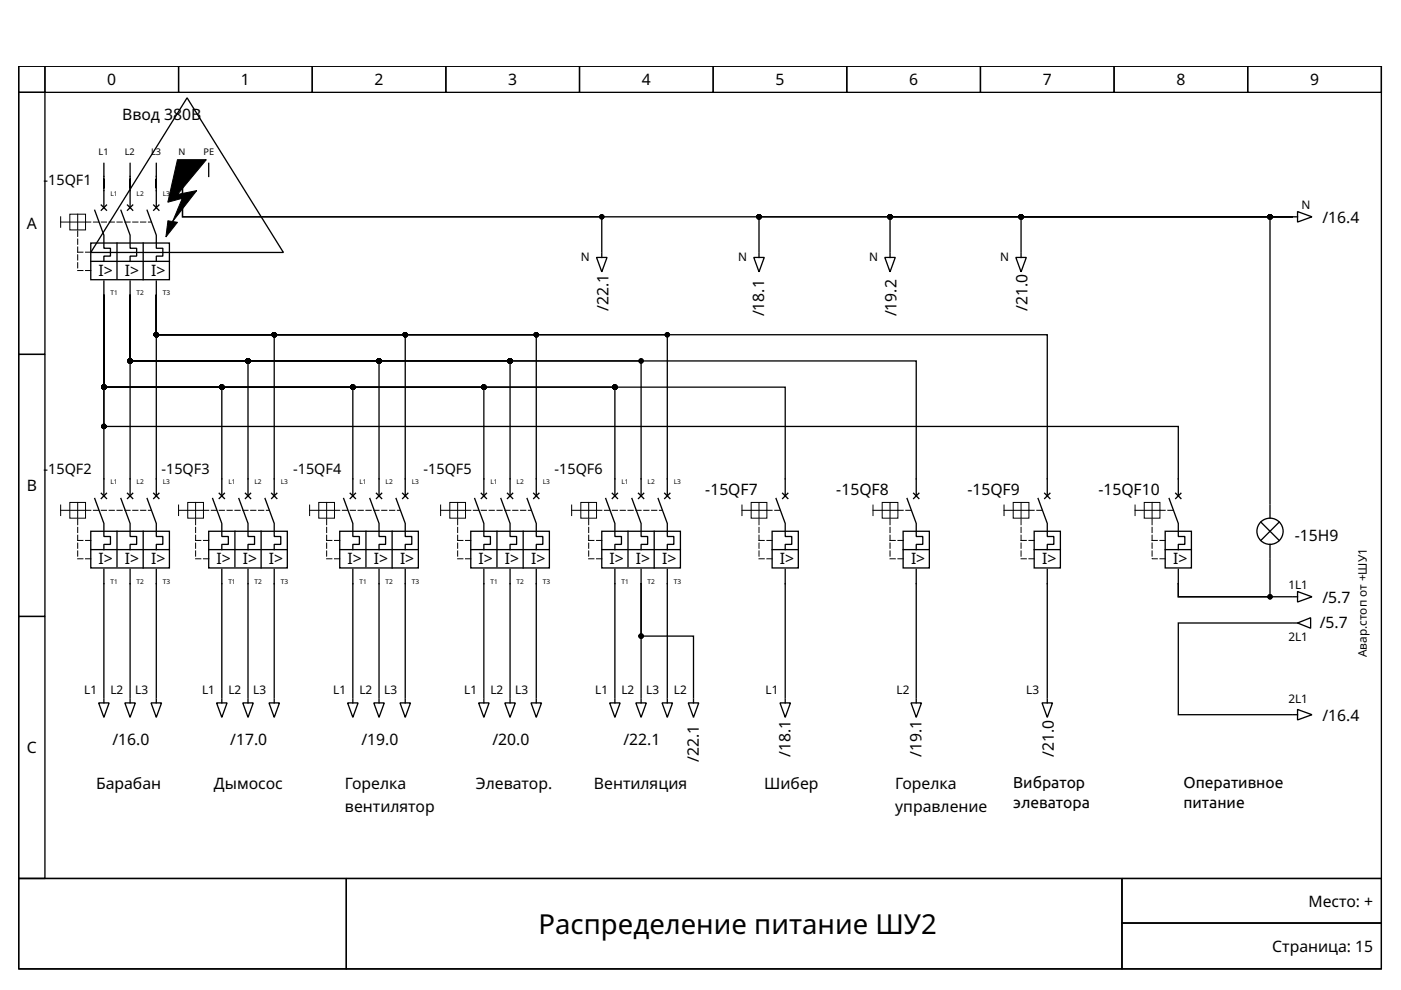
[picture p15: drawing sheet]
<svg xmlns="http://www.w3.org/2000/svg" width="297mm" height="210mm" viewBox="0 0 297 210" stroke-linecap="round" stroke-linejoin="round" font-family="sans-serif">
<defs><g id="words">
<text font-size="5.8" x="114.2" y="198.1">Распределение питание ШУ2</text>
<g font-size="3.3">
<text x="22.7" y="18.1">0</text>
<text x="51.1" y="18.1">1</text>
<text x="79.4" y="18.1">2</text>
<text x="107.7" y="18.1">3</text>
<text x="136.1" y="18.1">4</text>
<text x="164.4" y="18.1">5</text>
<text x="192.8" y="18.1">6</text>
<text x="221.1" y="18.1">7</text>
<text x="249.4" y="18.1">8</text>
<text x="277.8" y="18.1">9</text>
<text x="25.9" y="25.5">Ввод 380В</text>
<text x="280.4" y="47.2">/16.4</text>
<text x="5.7" y="48.6">A</text>
<text x="20.9" y="58.5">I&gt;</text>
<text x="26.5" y="58.5">I&gt;</text>
<text x="32" y="58.5">I&gt;</text>
<text x="129" y="66" transform="rotate(-90 129 66)">/22.1</text>
<text x="217.9" y="66" transform="rotate(-90 217.9 66)">/21.0</text>
<text x="162" y="67.1" transform="rotate(-90 162 67.1)">/18.1</text>
<text x="190.1" y="67.1" transform="rotate(-90 190.1 67.1)">/19.2</text>
<text x="5.7" y="104.2">B</text>
<text x="149.5" y="104.9">-15QF7</text>
<text x="177.3" y="104.9">-15QF8</text>
<text x="205.1" y="104.9">-15QF9</text>
<text x="232.9" y="104.9">-15QF10</text>
<text x="20.9" y="119.6">I&gt;</text>
<text x="26.5" y="119.6">I&gt;</text>
<text x="32" y="119.6">I&gt;</text>
<text x="45.9" y="119.6">I&gt;</text>
<text x="51.5" y="119.6">I&gt;</text>
<text x="57" y="119.6">I&gt;</text>
<text x="73.7" y="119.6">I&gt;</text>
<text x="79.3" y="119.6">I&gt;</text>
<text x="84.8" y="119.6">I&gt;</text>
<text x="101.5" y="119.6">I&gt;</text>
<text x="107" y="119.6">I&gt;</text>
<text x="112.6" y="119.6">I&gt;</text>
<text x="129.3" y="119.6">I&gt;</text>
<text x="134.8" y="119.6">I&gt;</text>
<text x="140.4" y="119.6">I&gt;</text>
<text x="165.4" y="119.6">I&gt;</text>
<text x="193.2" y="119.6">I&gt;</text>
<text x="220.9" y="119.6">I&gt;</text>
<text x="248.7" y="119.6">I&gt;</text>
<text x="274.5" y="114.7">-15H9</text>
<text x="280.4" y="127.8">/5.7</text>
<text x="279.8" y="133.2">/5.7</text>
<text x="280.4" y="152.8">/16.4</text>
<text x="5.7" y="159.7">C</text>
<text x="23.8" y="157.9">/16.0</text>
<text x="48.8" y="157.9">/17.0</text>
<text x="76.6" y="157.9">/19.0</text>
<text x="104.4" y="157.9">/20.0</text>
<text x="132.2" y="157.9">/22.1</text>
<text x="148.1" y="161.5" transform="rotate(-90 148.1 161.5)">/22.1</text>
<text x="167.6" y="160.4" transform="rotate(-90 167.6 160.4)">/18.1</text>
<text x="195.4" y="160.4" transform="rotate(-90 195.4 160.4)">/19.1</text>
<text x="223.4" y="160.4" transform="rotate(-90 223.4 160.4)">/21.0</text>
<text x="20.4" y="167.4">Барабан</text>
<text x="45.4" y="167.4">Дымосос</text>
<text x="73.1" y="167.4">Горелка</text>
<text x="100.9" y="167.4">Элеватор.</text>
<text x="125.9" y="167.4">Вентиляция</text>
<text x="162" y="167.4">Шибер</text>
<text x="189.8" y="167.4">Горелка</text>
<text x="214.8" y="167.1">Вибратор</text>
<text x="250.9" y="167.1">Оперативное</text>
<text x="73.1" y="172.1">вентилятор</text>
<text x="189.8" y="172.1">управление</text>
<text x="214.8" y="171.3">элеватора</text>
<text x="250.9" y="171.3">питание</text>
<text x="277.4" y="192.2">Место: +</text>
<text x="269.7" y="201.8">Страница: 15</text>
</g>
<g font-size="3.1">
<text x="9.2" y="39.3">-</text>
<text x="10.2" y="39.3">15QF1</text>
<text x="9.2" y="100.4">-</text>
<text x="10.2" y="100.4">15QF2</text>
<text x="34.2" y="100.4">-15QF3</text>
<text x="62.2" y="100.4">-15QF4</text>
<text x="89.8" y="100.4">-15QF5</text>
<text x="117.6" y="100.4">-15QF6</text>
</g>
<g font-size="2.5">
<text x="275.9" y="44.3">N</text>
<text x="123.1" y="55.4">N</text>
<text x="156.5" y="55.4">N</text>
<text x="184.3" y="55.4">N</text>
<text x="212" y="55.4">N</text>
<text x="273.2" y="124.9">1L1</text>
<text x="273.2" y="136">2L1</text>
<text x="289.8" y="139.3" transform="rotate(-90 289.8 139.3)">Авар.стоп от +ШУ1</text>
<text x="17.9" y="147.1">L1</text>
<text x="23.4" y="147.1">L2</text>
<text x="28.7" y="147.1">L3</text>
<text x="42.9" y="147.1">L1</text>
<text x="48.4" y="147.1">L2</text>
<text x="53.7" y="147.1">L3</text>
<text x="70.6" y="147.1">L1</text>
<text x="76.2" y="147.1">L2</text>
<text x="81.5" y="147.1">L3</text>
<text x="98.4" y="147.1">L1</text>
<text x="104" y="147.1">L2</text>
<text x="109.3" y="147.1">L3</text>
<text x="126.2" y="147.1">L1</text>
<text x="131.8" y="147.1">L2</text>
<text x="137" y="147.1">L3</text>
<text x="142.9" y="147.1">L2</text>
<text x="162.3" y="147.1">L1</text>
<text x="190.1" y="147.1">L2</text>
<text x="217.6" y="147.1">L3</text>
<text x="273.2" y="149">2L1</text>
</g>
<g font-size="1.9">
<text x="20.9" y="33">L1</text>
<text x="26.5" y="33">L2</text>
<text x="32" y="33">L3</text>
<text x="37.9" y="33">N</text>
<text x="43.1" y="33">PE</text>
</g>
<g font-size="1.4">
<text x="23.4" y="41.5">L1</text>
<text x="29" y="41.5">L2</text>
<text x="34.5" y="41.5">L3</text>
<text x="23.4" y="62.6">T1</text>
<text x="29" y="62.6">T2</text>
<text x="34.5" y="62.6">T3</text>
<text x="23.4" y="102.6">L1</text>
<text x="29" y="102.6">L2</text>
<text x="34.5" y="102.6">L3</text>
<text x="48.4" y="102.6">L1</text>
<text x="54" y="102.6">L2</text>
<text x="59.5" y="102.6">L3</text>
<text x="76.2" y="102.6">L1</text>
<text x="81.8" y="102.6">L2</text>
<text x="87.3" y="102.6">L3</text>
<text x="104" y="102.6">L1</text>
<text x="109.5" y="102.6">L2</text>
<text x="115.1" y="102.6">L3</text>
<text x="131.8" y="102.6">L1</text>
<text x="137.3" y="102.6">L2</text>
<text x="142.9" y="102.6">L3</text>
<text x="23.4" y="123.8">T1</text>
<text x="29" y="123.8">T2</text>
<text x="34.5" y="123.8">T3</text>
<text x="48.4" y="123.8">T1</text>
<text x="54" y="123.8">T2</text>
<text x="59.5" y="123.8">T3</text>
<text x="76.2" y="123.8">T1</text>
<text x="81.8" y="123.8">T2</text>
<text x="87.3" y="123.8">T3</text>
<text x="104" y="123.8">T1</text>
<text x="109.5" y="123.8">T2</text>
<text x="115.1" y="123.8">T3</text>
<text x="131.8" y="123.8">T1</text>
<text x="137.3" y="123.8">T2</text>
<text x="142.9" y="123.8">T3</text>
</g>
</g></defs>
<g fill="none" stroke="#000" stroke-width=".28">
<path d="M4 14h288.9v172.3h-288.9zM4 14h5.5v5.6h-5.5zM4 19.6h5.5v55.5h-5.5zM9.5 14h28.4v5.6h-28.4zM37.9 14h28.3v5.6h-28.3zM66.2 14h28.3v5.6h-28.3zM94.5 14h28.4v5.6h-28.4zM122.9 14h28.3v5.6h-28.3zM151.2 14h28.3v5.6h-28.3zM179.5 14h28.4v5.6h-28.4zM207.9 14h28.3v5.6h-28.3zM236.2 14h28.3v5.6h-28.3z"/>
<path d="M264.5 14h28.4v5.6h-28.4zM22 34.6v9.4M27.6 34.6v9.4M33.1 34.6v9.4M38.7 37.4v8.6h88.9v7.5M38.7 37.4v8.6h235.3M38.7 34.6v2.8M39.7 20.7l20.4 32.8h-40.9zM44.2 34.6v2.8M19.2 51.5h16.7v7.8h-16.7zM19.2 55.4h16.7M20.1 44.6l1.9 5.3v2.7h1.4v1.7h-1.4v1.1"/>
<path d="M21.5 43.5l1.1 1.1M22 59.6v3M22.6 43.5l-1.1 1.1M24.8 51.5v7.5M25.6 44.6l2 5.3v2.7h1.4v1.7h-1.4v1.1M27 43.5l1.1 1.1M27.6 59.6v3M28.1 43.5l-1.1 1.1M30.4 51.5v7.8M31.2 44.6l1.9 5.3v2.7h1.4v1.7h-1.4v1.1M32.6 43.5l1.1 1.1M33.1 59.6v3"/>
<path d="M33.7 43.5l-1.1 1.1M126.5 54.6h2.2l-1.1 3zM127.6 53.7v.9M159.8 54.6h2.2l-1.1 3zM160.9 53.7v.9M187.6 54.6h2.2l-1.1 3zM188.7 53.7v.9M215.4 54.6h2.2l-1.1 3zM216.5 53.7v.9M274 46h-113.1v7.5M274 46h-57.5v7.5M274 46h-4.7v60.8"/>
<path d="M274 46h-85.3v7.5M274.3 46h.8M275.1 44.9l3.1 1.1-3.1 1.1zM4 75.1h5.5v55.6h-5.5zM22 62.6v19.5h25v23M22 62.6v19.5h52.8v23M22 62.6v19.5h144.5v23M22 62.6v42.5M22 62.6v19.5h108.4v23M22 62.6v19.5h80.6v23M22 62.6v27.8h227.8v14.7M27.6 62.6v13.9h108.3v28.6"/>
<path d="M27.6 62.6v13.9h25v28.6M27.6 62.6v13.9h52.8v28.6M27.6 62.6v42.5M27.6 62.6v13.9h80.5v28.6M27.6 62.6v13.9h166.7v28.6M33.1 62.6v42.5M33.1 62.6v8.4h52.8v34.1M33.1 62.6v8.4h25v34.1M33.1 62.6v8.4h108.4v34.1M33.1 62.6v8.4h80.6v34.1M33.1 62.6v8.4h188.9v34.1M19.2 112.6h16.7v7.8h-16.7z"/>
<path d="M19.2 116.5h16.7M20.1 105.7l1.9 5.3v2.8h1.4v1.6h-1.4v1.1M21.5 104.6l1.1 1.1M22.6 104.6l-1.1 1.1M24.8 112.6v7.5M25.6 105.7l2 5.3v2.8h1.4v1.6h-1.4v1.1M27 104.6l1.1 1.1M28.1 104.6l-1.1 1.1M30.4 112.6v7.8M31.2 105.7l1.9 5.3v2.8h1.4v1.6h-1.4v1.1M32.6 104.6l1.1 1.1M33.7 104.6l-1.1 1.1"/>
<path d="M44.2 112.6h16.7v7.8h-16.7zM44.2 116.5h16.7M45.1 105.7l1.9 5.3v2.8h1.4v1.6h-1.4v1.1M46.5 104.6l1.1 1.1M47.6 104.6l-1.1 1.1M49.8 112.6v7.5M50.6 105.7l2 5.3v2.8h1.4v1.6h-1.4v1.1M52 104.6l1.1 1.1M53.1 104.6l-1.1 1.1M55.4 112.6v7.8M56.2 105.7l1.9 5.3v2.8h1.4v1.6h-1.4v1.1M57.6 104.6l1.1 1.1"/>
<path d="M58.7 104.6l-1.1 1.1M72 112.6h16.7v7.8h-16.7zM72 116.5h16.7M72.9 105.7l1.9 5.3v2.8h1.4v1.6h-1.4v1.1M74.3 104.6l1.1 1.1M75.4 104.6l-1.1 1.1M77.6 112.6v7.5M78.4 105.7l2 5.3v2.8h1.4v1.6h-1.4v1.1M79.8 104.6l1.1 1.1M80.9 104.6l-1.1 1.1M83.1 112.6v7.8M84 105.7l1.9 5.3v2.8h1.4v1.6h-1.4v1.1"/>
<path d="M85.4 104.6l1.1 1.1M86.5 104.6l-1.1 1.1M99.8 112.6h16.7v7.8h-16.7zM99.8 116.5h16.7M100.6 105.7l2 5.3v2.8h1.4v1.6h-1.4v1.1M102 104.6l1.1 1.1M103.1 104.6l-1.1 1.1M105.4 112.6v7.5M106.2 105.7l1.9 5.3v2.8h1.4v1.6h-1.4v1.1M107.6 104.6l1.1 1.1M108.7 104.6l-1.1 1.1M110.9 112.6v7.8"/>
<path d="M111.8 105.7l1.9 5.3v2.8h1.4v1.6h-1.4v1.1M113.1 104.6l1.2 1.1M114.3 104.6l-1.2 1.1M127.6 112.6h16.7v7.8h-16.7zM127.6 116.5h16.7M128.4 105.7l2 5.3v2.8h1.4v1.6h-1.4v1.1M129.8 104.6l1.1 1.1M130.9 104.6l-1.1 1.1M133.1 112.6v7.5M134 105.7l1.9 5.3v2.8h1.4v1.6h-1.4v1.1M135.4 104.6l1.1 1.1M136.5 104.6l-1.1 1.1"/>
<path d="M138.7 112.6v7.8M139.5 105.7l2 5.3v2.8h1.4v1.6h-1.4v1.1M140.9 104.6l1.1 1.1M142 104.6l-1.1 1.1M163.7 112.6h5.6v7.8h-5.6zM163.7 116.5h5.6M164.5 105.7l2 5.3v2.8h1.4v1.6h-1.4v1.1M165.9 104.6l1.1 1.1M167 104.6l-1.1 1.1M191.5 112.6h5.5v7.8h-5.5zM191.5 116.5h5.5M192.3 105.7l2 5.3v2.8h1.4v1.6h-1.4v1.1"/>
<path d="M193.7 104.6l1.1 1.1M194.8 104.6l-1.1 1.1M219.3 112.6h5.5v7.8h-5.5zM219.3 116.5h5.5M220.1 105.7l1.9 5.3v2.8h1.4v1.6h-1.4v1.1M221.5 104.6l1.1 1.1M222.6 104.6l-1.1 1.1M247 112.6h5.6v7.8h-5.6zM247 116.5h5.6M247.9 105.7l1.9 5.3v2.8h1.4v1.6h-1.4v1.1M249.3 104.6l1.1 1.1M250.4 104.6l-1.1 1.1"/>
<path d="M267.3 110.7l3.9 3.9M269.3 118.5v8h-19.5v-2.7M269.3 107.1v2.8M269.3 115.4v2.8M271.2 110.7l-3.9 3.9M4 130.7h5.5v55.6h-5.5zM22 120.7v27.2M27.6 120.7v27.2M33.1 120.7v27.2M47 120.7v27.2M52.6 120.7v27.2M58.1 120.7v27.2"/>
<path d="M74.8 120.7v27.2M80.4 120.7v27.2M85.9 120.7v27.2M102.6 120.7v27.2M108.1 120.7v27.2M113.7 120.7v27.2M130.4 120.7v27.2M135.9 123.8v24.1M135.9 123.8v11.1h11.1v13M135.9 120.7v3.1M141.5 120.7v27.2M166.5 120.7v27.2"/>
<path d="M194.3 120.7v27.2M222 120.7v27.2M249.8 123.8v2.7h24.2M249.8 120.7v3.1M274 132.1h-24.2v19.4h24.2M274.3 126.5h.8M274.3 132.1h.8M275.1 125.4l3.1 1.1-3.1 1.1zM275.1 132.1l2.8-1.1v2.2zM20.9 149h2.2l-1.1 3.1zM22 148.2v.8M26.5 149h2.2l-1.1 3.1z"/>
<path d="M27.6 148.2v.8M32 149h2.2l-1.1 3.1zM33.1 148.2v.8M45.9 149h2.2l-1.1 3.1zM47 148.2v.8M51.5 149h2.2l-1.1 3.1zM52.6 148.2v.8M57 149h2.3l-1.2 3.1zM58.1 148.2v.8M73.7 149h2.2l-1.1 3.1zM74.8 148.2v.8M79.3 149h2.2l-1.1 3.1z"/>
<path d="M80.4 148.2v.8M84.8 149h2.2l-1.1 3.1zM85.9 148.2v.8M101.5 149h2.2l-1.1 3.1zM102.6 148.2v.8M107 149h2.3l-1.2 3.1zM108.1 148.2v.8M112.6 149h2.2l-1.1 3.1zM113.7 148.2v.8M129.3 149h2.2l-1.1 3.1zM130.4 148.2v.8M134.8 149h2.2l-1.1 3.1z"/>
<path d="M135.9 148.2v.8M140.4 149h2.2l-1.1 3.1zM141.5 148.2v.8M145.9 149h2.2l-1.1 3.1zM147 148.2v.8M165.4 149h2.2l-1.1 3.1zM166.5 148.2v.8M193.2 149h2.2l-1.1 3.1zM194.3 148.2v.8M220.9 149h2.3l-1.2 3.1zM222 148.2v.8M274.3 151.5h.8"/>
<path d="M275.1 150.4l3.1 1.1-3.1 1.1zM4 186.3h288.9v19.1h-288.9z"/>
<circle cx="269.3" cy="112.6" r="2.78"/>
</g>
<g fill="none" stroke="#000" stroke-width=".21">
<path d="M12.9 46v2.2M12.9 47.1h5.2M14.8 45.4h3.3v3.3h-3.3zM16.5 45.4v3.3M12.9 108.2h5.2M12.9 107.1v2.2M14.8 106.5h3.3v3.4h-3.3zM16.5 106.5v3.4M37.9 108.2h5.2M37.9 107.1v2.2M39.8 106.5h3.3v3.4h-3.3zM41.5 106.5v3.4"/>
<path d="M65.6 108.2h5.3M65.6 107.1v2.2M67.6 106.5h3.3v3.4h-3.3zM69.3 106.5v3.4M93.4 108.2h5.3M93.4 107.1v2.2M95.4 106.5h3.3v3.4h-3.3zM97 106.5v3.4M121.2 108.2h5.3M121.2 107.1v2.2M123.1 106.5h3.4v3.4h-3.4zM124.8 106.5v3.4"/>
<path d="M157.3 107.1v2.2M157.3 108.2h5.3M159.3 106.5h3.3v3.4h-3.3zM160.9 106.5v3.4M185.1 107.1v2.2M185.1 108.2h5.3M187 106.5h3.4v3.4h-3.4zM188.7 106.5v3.4M212.9 107.1v2.2M212.9 108.2h5.2M214.8 106.5h3.4v3.4h-3.4zM216.5 106.5v3.4"/>
<path d="M240.7 107.1v2.2M240.7 108.2h5.2M242.6 106.5h3.3v3.4h-3.3zM244.3 106.5v3.4M4 186.3h69.4v19.1h-69.4zM73.4 186.3h164.5v19.1h-164.5zM237.9 186.3h55v9.4h-55zM237.9 195.7h55v9.7h-55z"/>
</g>
<g fill="none" stroke="#000" stroke-width=".21" stroke-dasharray="1.1 .6">
<path d="M18.1 47.1h13.9M19.2 57.4h-2.7v-8.7M19.2 53.5h-2.7M18.1 108.2h13.9M19.2 118.5h-2.7v-8.6M19.2 114.6h-2.7M43.1 108.2h13.9M44.2 118.5h-2.7v-8.6M44.2 114.6h-2.7M70.9 108.2h13.9M72 118.5h-2.7v-8.6M72 114.6h-2.7"/>
<path d="M98.7 108.2h13.9M99.8 118.5h-2.8v-8.6M99.8 114.6h-2.8M126.5 108.2h13.9M127.6 118.5h-2.8v-8.6M127.6 114.6h-2.8M162.6 108.2h2.8M163.7 118.5h-2.8v-8.6M163.7 114.6h-2.8M190.4 108.2h2.8M191.5 118.5h-2.8v-8.6M191.5 114.6h-2.8"/>
<path d="M218.2 108.2h2.7M219.3 118.5h-2.8v-8.6M219.3 114.6h-2.8M245.9 108.2h2.8M247 118.5h-2.7v-8.6M247 114.6h-2.7"/>
</g>
<g fill="#000" stroke="#000" stroke-width=".21">
<path d="M37.6 33.9h6.1l-6.1 7.3 4.1-.8-5.1 6.6 2-4.9-3 .8z" fill-rule="evenodd"/>
<path d="M35.6 46.8l2 .3-2.4 3.1z" fill-rule="evenodd"/>
</g>
<g fill="#000" stroke="#000" stroke-width=".28">
<circle cx="127.6" cy="46" r=".42"/>
<circle cx="160.9" cy="46" r=".42"/>
<circle cx="188.7" cy="46" r=".42"/>
<circle cx="216.5" cy="46" r=".42"/>
<circle cx="269.3" cy="46" r=".42"/>
<circle cx="27.6" cy="76.5" r=".42"/>
<circle cx="33.1" cy="71" r=".42"/>
<circle cx="52.6" cy="76.5" r=".42"/>
<circle cx="58.1" cy="71" r=".42"/>
<circle cx="80.4" cy="76.5" r=".42"/>
<circle cx="85.9" cy="71" r=".42"/>
<circle cx="108.1" cy="76.5" r=".42"/>
<circle cx="113.7" cy="71" r=".42"/>
<circle cx="135.9" cy="76.5" r=".42"/>
<circle cx="141.5" cy="71" r=".42"/>
<circle cx="22" cy="90.4" r=".42"/>
<circle cx="22" cy="82.1" r=".42"/>
<circle cx="47" cy="82.1" r=".42"/>
<circle cx="74.8" cy="82.1" r=".42"/>
<circle cx="102.6" cy="82.1" r=".42"/>
<circle cx="130.4" cy="82.1" r=".42"/>
<circle cx="135.9" cy="134.9" r=".42"/>
<circle cx="269.3" cy="126.5" r=".42"/>
</g>
<use href="#words"/>
</svg>
